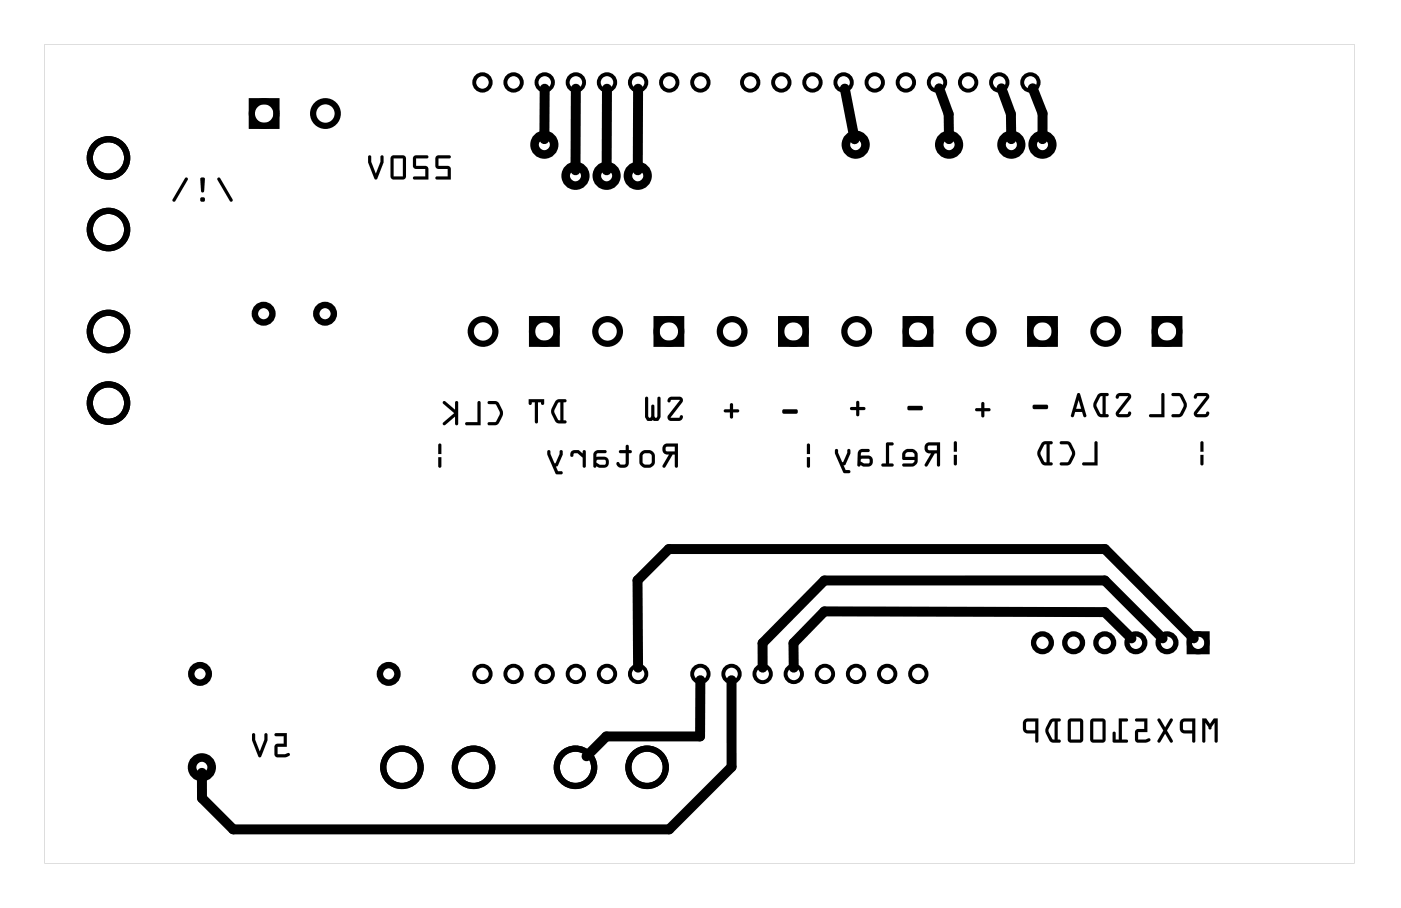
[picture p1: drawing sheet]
<svg xmlns="http://www.w3.org/2000/svg" width="114mm" height="74mm" viewBox="0 0 114 74" stroke-linecap="round" stroke-linejoin="round" font-family="sans-serif">
<g fill="#000">
<path d="M59.1 33.4h.4v-.4a.13 .13 0 0 1 .2-.1 .13 .13 0 0 1 .1 .1v.4h.4a.13 .13 0 0 1 .1 .1 .13 .13 0 0 1-.1 .1h-.4v.4a.13 .13 0 0 1-.1 .2 .14 .14 0 0 1-.2-.2v-.4h-.4zM63.9 33.4h1.1a.19 .19 0 0 1 .1 .2 .19 .19 0 0 1-.1 .2l-1.1-.1-.1-.1zM69.4 33.2h.4v-.4a.13 .13 0 0 1 .2-.1 .13 .13 0 0 1 .1 .1v.4h.4a.13 .13 0 0 1 .1 .1 .13 .13 0 0 1-.1 .2h-.4v.3a.13 .13 0 0 1-.1 .2 .14 .14 0 0 1-.2-.2v-.3h-.4zM74.1 33.1h1.1a.19 .19 0 0 1 .1 .2 .19 .19 0 0 1-.1 .2h-1.1l-.1-.2zM79.6 33.3h.5v-.4a.13 .13 0 0 1 .1-.1 .13 .13 0 0 1 .1 .1v.4h.4a.13 .13 0 0 1 .1 .1 .13 .13 0 0 1-.1 .2h-.4v.3a.13 .13 0 0 1-.1 .2 .13 .13 0 0 1-.1-.2v-.3l-.5-.1zM84.3 33.1l1.1-.1a.19 .19 0 0 1 .1 .2 .19 .19 0 0 1-.1 .2h-1.1l-.1-.1z"/>
<path d="M17.8 14.5l-.1 .2 1.1 1.7a.13 .13 0 0 0 .1 0 .13 .13 0 0 0 .1-.1l-1-1.8zM17.8 14.5h.2l1 1.8a.13 .13 0 0 1-.1 .1 .13 .13 0 0 1-.2 0l-1-1.7zM16.3 16.3a.2 .2 0 0 0 .4 0 .2 .2 0 0 0-.4 0zM16.3 16.3a.2 .2 0 0 1 .4 0 .2 .2 0 0 1-.4 0zM16.4 14.5v1.1a.13 .13 0 0 0 .1 .1 .13 .13 0 0 0 .2-.1v-1l-.1-.1zM16.4 14.5h.2l.1 .1v1a.13 .13 0 0 1-.2 .1 .13 .13 0 0 1-.1-.1zM15.1 14.5l-1 1.8a.13 .13 0 0 0 0 .1 .13 .13 0 0 0 .2 0l1-1.7a.13 .13 0 0 0 0-.2 .13 .13 0 0 0-.2 0zM15.1 14.5h.2v.2l-1 1.7a.13 .13 0 0 1-.2 0 .13 .13 0 0 1 0-.1z"/>
<path d="M17.8 14.5l-.1 .2 1 1.7a.13 .13 0 0 0 .2 0 .13 .13 0 0 0 .1-.1l-1-1.8zM16.3 16.3a.2 .2 0 0 0 .4 0 .2 .2 0 0 0-.4 0zM16.4 14.5v1.1a.13 .13 0 0 0 .1 .1 .13 .13 0 0 0 .2-.1v-1l-.1-.1zM15.1 14.5l-1 1.8a.13 .13 0 0 0 0 .1 .13 .13 0 0 0 .2 0l1-1.7v-.2z"/>
<path d="M35.6 12.7l-.1 .2 .1 .8 .2 .1h.7v.6h-.9a.13 .13 0 0 0-.1 .1 .13 .13 0 0 0 .1 .1l1.2 .1v-.9l-.1-.2-.2-.1h-.7v-.6h.9a.13 .13 0 0 0 .1-.1 .13 .13 0 0 0-.1-.1h-.9zM35.6 12.7h.2h.9a.13 .13 0 0 1 .1 .1 .13 .13 0 0 1-.1 .1h-.9v.6h.7l.2 .1 .1 .2v.9h-1.2a.13 .13 0 0 1-.1-.2 .13 .13 0 0 1 .1-.1h.9v-.6h-.7l-.2-.1-.1-.8zM33.8 12.7l-.1 .2 .1 .8 .1 .1h.8v.6h-.9a.13 .13 0 0 0-.1 .1 .13 .13 0 0 0 .1 .1l1.2 .1v-.9l-.1-.2-.2-.1h-.8v-.6h.9a.13 .13 0 0 0 .2-.1 .13 .13 0 0 0-.2-.1h-.9zM33.8 12.7h.1h.9a.13 .13 0 0 1 .2 .1 .13 .13 0 0 1-.2 .1h-.9v.6h.8l.2 .1 .1 .2v.9h-1.2a.13 .13 0 0 1-.1-.2 .13 .13 0 0 1 .1-.1h.9v-.6h-.8l-.1-.1-.1-.8zM31.9 12.7v.2v1.6l.2 .1h.9l.1-.2v-1.6l-.2-.1h-.8zM31.9 12.7h.2h.8l.2 .1v1.6l-.1 .2-.9 .1-.2-.2v-1.6zM32.1 12.9h.8v1.5h-.8zM32.1 12.9v1.5h.8v-1.5zM30.1 12.7l-.1 .6 .5 1.3h.2h.1l.5-1.3v-.5a.13 .13 0 0 0-.1-.1 .13 .13 0 0 0-.2 .1v.4l-.3 1-.4-1v-.5zM30.1 12.7h.2v.5l.4 1 .3-1v-.4a.13 .13 0 0 1 .2-.1 .13 .13 0 0 1 .1 .1v.5l-.5 1.3-.1 .1-.2-.1-.5-1.3z"/>
<path d="M35.6 12.7l-.1 .2 .1 .8 .2 .1h.7v.6h-.9a.13 .13 0 0 0-.1 .1 .13 .13 0 0 0 .1 .2h1.2v-.9l-.1-.2-.2-.1h-.7v-.6h.9a.13 .13 0 0 0 .1-.1 .13 .13 0 0 0-.1-.1h-.9zM33.8 12.7l-.1 .2 .1 .8 .1 .1h.8v.6h-.9a.13 .13 0 0 0-.1 .1 .13 .13 0 0 0 .1 .2h1.2v-.9l-.1-.2-.2-.1h-.8v-.6h.9a.13 .13 0 0 0 .2-.1 .13 .13 0 0 0-.2-.1h-.9zM31.9 12.7v.2v1.6l.2 .2 .9-.1 .1-.2v-1.6l-.2-.1h-.8zM32.1 12.9h.8v1.5h-.8zM30.1 12.7l-.1 .6 .5 1.3 .2 .1 .1-.1 .5-1.3v-.5a.13 .13 0 0 0-.1-.1 .13 .13 0 0 0-.2 .1v.4l-.3 1-.4-1v-.5z"/>
<path d="M3.6 3.6v66.8h106.9v-66.8zM3.6 3.6h106.9v66.8h-106.9z"/>
<path d="M39.8 32.8l.1 .2h.5l.4 .7-.4 .7h-.5a.13 .13 0 0 0-.1 .2 .13 .13 0 0 0 .1 .1h.5a1.02 1.02 0 0 0 .6-1v-.3l-.4-.6zM39.8 32.8l.7-.1 .2 .2a1.14 1.14 0 0 1 .3 .9l-.4 .8-.7 .1a.13 .13 0 0 1-.1-.1 .13 .13 0 0 1 .1-.2h.5l.4-.7-.4-.7h-.5zM39 32.8v1.6h-.9a.14 .14 0 0 0-.2 .2 .13 .13 0 0 0 .2 .1h1.1v-1.9l-.1-.1zM39 32.8l.1-.1 .1 .1v1.9h-1.1a.13 .13 0 0 1-.2-.1 .14 .14 0 0 1 .2-.2h.9zM36.2 32.8v.1l.9 .8-.9 .8a.13 .13 0 0 0-.1 .2 .13 .13 0 0 0 .2 0l.8-.7v.6a.13 .13 0 0 0 .2 .1 .13 .13 0 0 0 .1-.1v-1.8a.13 .13 0 0 0-.1-.1 .13 .13 0 0 0-.2 .1v.6l-.8-.7zM36.2 32.8l.1-.1 .8 .7v-.6a.13 .13 0 0 1 .2-.1 .13 .13 0 0 1 .1 .1v1.8a.13 .13 0 0 1-.1 .1 .13 .13 0 0 1-.2-.1v-.6l-.8 .7a.13 .13 0 0 1-.2 0 .13 .13 0 0 1 .1-.2l.9-.8-.9-.8z"/>
<path d="M39.8 32.8l.1 .2h.5l.4 .7-.4 .7h-.5a.13 .13 0 0 0-.1 .2 .13 .13 0 0 0 .1 .1h.5a1.02 1.02 0 0 0 .6-1l-.4-.9zM39 32.8v1.6h-.9a.14 .14 0 0 0-.2 .2 .13 .13 0 0 0 .2 .1h1.1v-1.9l-.1-.1zM36.2 32.8v.1l.9 .8-.9 .8a.13 .13 0 0 0-.1 .2 .13 .13 0 0 0 .2 0l.8-.7v.6a.13 .13 0 0 0 .2 .1 .13 .13 0 0 0 .1-.1v-1.8a.13 .13 0 0 0-.1-.1 .13 .13 0 0 0-.2 .1v.6l-.8-.7z"/>
<path d="M45.3 32.7l-.3 .7v.4l.4 .7h.7a.13 .13 0 0 0 .1-.1 .13 .13 0 0 0-.1-.1h-.1v-1.5h.1a.13 .13 0 0 0 .1-.1 .13 .13 0 0 0-.1-.1h-.6zM45.3 32.7l.2-.1h.6a.13 .13 0 0 1 .1 .1 .13 .13 0 0 1-.1 .1h-.1v1.5h.1a.13 .13 0 0 1 .1 .1 .13 .13 0 0 1-.1 .2l-.6-.1-.2-.2a1.1 1.1 0 0 1 0-1.5zM45.6 32.8h.1v1.5l-.2-.1-.3-.6zM45.6 32.8l-.4 .8 .3 .6 .2 .1v-1.5zM43.1 32.6v.3a.13 .13 0 0 0 .2 .1 .13 .13 0 0 0 .1-.1v-.1h.2v1.6a.13 .13 0 0 0 .2 .1 .13 .13 0 0 0 .1-.1v-1.6h.2v.1a.13 .13 0 0 0 .2 .1 .13 .13 0 0 0 .1-.1v-.3zM43.1 32.6h1.3v.3a.13 .13 0 0 1-.1 .1 .13 .13 0 0 1-.2-.1v-.1h-.2v1.6a.13 .13 0 0 1-.1 .2 .14 .14 0 0 1-.2-.2v-1.6h-.2v.1a.13 .13 0 0 1-.1 .1 .13 .13 0 0 1-.2-.1z"/>
<path d="M45.3 32.7a1.17 1.17 0 0 0 0 1.7l.2 .1 .6 .1a.13 .13 0 0 0 .1-.2 .13 .13 0 0 0-.1-.1h-.1v-1.5h.1a.13 .13 0 0 0 .1-.1 .13 .13 0 0 0-.1-.1h-.6zM45.6 32.8h.1v1.5l-.2-.1-.3-.6zM43.1 32.6v.3a.13 .13 0 0 0 .2 .1 .13 .13 0 0 0 .1-.1v-.1h.2v1.6a.14 .14 0 0 0 .2 .2 .13 .13 0 0 0 .1-.2v-1.6h.2v.1a.13 .13 0 0 0 .2 .1 .13 .13 0 0 0 .1-.1v-.3z"/>
<path d="M54.6 32.5l-.1 .2a.16 .16 0 0 0 .2 .1 .16 .16 0 0 0 .1-.2l.7 .1-1 1.2v.3l.1 .1h.8a.29 .29 0 0 0 .3-.1 .29 .29 0 0 0-.1-.3h-.1l-.1 .2h-.7l1-1.3v-.2l-.1-.2h-.2h-.6zM54.6 32.5l.2-.1h.6l.3 .1v.3l-1 1.3h.7a.15 .15 0 0 1 .1-.2 .15 .15 0 0 1 .2 .1 .35 .35 0 0 1-.3 .3h-.8l-.1-.1v-.3l1-1.2-.8-.1a.15 .15 0 0 1-.1 .2 .15 .15 0 0 1-.1-.1zM52.7 32.4l-.1 1.6 .3 .3h.4h.1h.3l.2-.3v-1.5a.13 .13 0 0 0-.1-.1 .13 .13 0 0 0-.2 .1v1.5v.1h-.1l-.1-.1v-.9a.13 .13 0 0 0-.1-.1 .13 .13 0 0 0-.2 .1v.9v.1h-.1l-.1-.1v-1.5l-.1-.1zM52.7 32.4h.1l.1 .1v1.5l.1 .1h.1v-.1v-.9a.13 .13 0 0 1 .2-.1 .13 .13 0 0 1 .1 .1v.9l.1 .1h.1v-.1v-1.5a.13 .13 0 0 1 .2-.1 .13 .13 0 0 1 .1 .1v1.5l-.2 .3h-.3h-.1h-.4l-.3-.3z"/>
<path d="M54.6 32.5l-.1 .2a.16 .16 0 0 0 .1 .1 .16 .16 0 0 0 .2-.2l.7 .1-1 1.2v.3l.1 .1h.8a.29 .29 0 0 0 .3-.1 .29 .29 0 0 0-.1-.3h-.1l-.1 .2h-.7l1-1.3v-.2l-.1-.2h-.2h-.6zM52.7 32.4l-.1 1.6 .3 .3h.4h.1h.3l.2-.3v-1.5a.13 .13 0 0 0-.1-.1 .13 .13 0 0 0-.2 .1v1.5v.1h-.1l-.1-.1v-.9a.13 .13 0 0 0-.1-.1 .13 .13 0 0 0-.2 .1v.9v.1h-.1l-.1-.1v-1.5l-.1-.1z"/>
<path d="M59.1 33.4v.2h.5v.4a.13 .13 0 0 0 .1 .2 .13 .13 0 0 0 .1-.2v-.4h.4a.13 .13 0 0 0 .1-.1 .13 .13 0 0 0-.1-.1h-.4v-.4a.13 .13 0 0 0-.1-.1 .13 .13 0 0 0-.1 .1v.4zM59.1 33.4h.4v-.4a.13 .13 0 0 1 .2-.1 .13 .13 0 0 1 .1 .1v.4h.4a.13 .13 0 0 1 .1 .1 .13 .13 0 0 1-.1 .1h-.4v.4a.13 .13 0 0 1-.1 .2 .14 .14 0 0 1-.2-.2v-.4h-.4z"/>
<path d="M63.9 33.4l-.1 .2 .1 .1 1.1 .1a.19 .19 0 0 0 .1-.2 .19 .19 0 0 0-.1-.2zM63.9 33.4h1.1a.19 .19 0 0 1 .1 .2 .19 .19 0 0 1-.1 .2l-1.1-.1-.1-.1z"/>
<path d="M65.8 37.3h.3v.7a.13 .13 0 0 1-.1 .2 .14 .14 0 0 1-.2-.2zM65.9 36.2l.2 .1v.7h-.3zM54.3 36.5v.2l.1 .1h.7v-.4zM54.2 36.3l.2-.1h.9v1.8a.13 .13 0 0 1-.1 .2 .13 .13 0 0 1-.1-.2v-.9h-.2l-.6 1a.13 .13 0 0 1-.2 0 .13 .13 0 0 1 0-.1l.5-.9a.47 .47 0 0 1-.5-.3 .47 .47 0 0 1 .1-.5zM52.5 37l-.1 .2v.6l.2 .1h.4l.2-.2v-.6l-.2-.1zM52.3 36.9a.66 .66 0 0 1 1.1 .3v.5a.64 .64 0 0 1-.8 .5l-.4-.4v-.6zM50.5 36.8l.5-.1v-.3a.13 .13 0 0 1 .2-.1 .13 .13 0 0 1 .1 .1v.3l.2 .1a.17 .17 0 0 1 0 .1 .17 .17 0 0 1-.2 .1v.8a.54 .54 0 0 1-.5 .4 .54 .54 0 0 1-.5-.3 .16 .16 0 0 1 .1-.2 .16 .16 0 0 1 .2 .2l.4-.1v-.8h-.4zM48.7 37.5v.2a.61 .61 0 0 0 .7 .2v-.3l-.1-.1zM48.5 36.8l.3-.1h.6a.13 .13 0 0 1 .1 .1 .13 .13 0 0 1-.1 .2h-.6l-.1 .1v.2h.6a.46 .46 0 0 1 .4 .4 .46 .46 0 0 1-.4 .5h-.4l-.2-.2a.14 .14 0 0 1-.2 .2 .13 .13 0 0 1-.1-.2v-.9zM46.6 36.8l.6-.1 .3 .3v-.1a.14 .14 0 0 1 .1-.2 .14 .14 0 0 1 .2 .2v1.1a.13 .13 0 0 1-.1 .2 .14 .14 0 0 1-.2-.2v-.7l-.4-.3h-.3a.16 .16 0 0 1-.1 .3 .16 .16 0 0 1-.2-.2zM44.7 36.8h.2v.2l.3 .8h.1l.4-.8v-.1a.13 .13 0 0 1 .1-.2 .13 .13 0 0 1 .1 .2v.2l-.4 .9-.1 .1 .1 .3h.3a.13 .13 0 0 1 .1 .2 .13 .13 0 0 1-.1 .1l-.5-.1-.6-1.5zM35.8 37.3h.2v.7a.13 .13 0 0 1-.1 .2 .13 .13 0 0 1-.1-.2zM35.8 36.2l.2 .1v.7h-.2z"/>
<path d="M65.8 37.3h.3v.7a.13 .13 0 0 1-.1 .2 .14 .14 0 0 1-.2-.2zM65.8 37.3v.7l.2 .2 .1-.2v-.7zM65.9 36.2l.2 .1v.7h-.3zM65.9 36.2l-.1 .8h.3v-.7zM54.3 36.5v.2l.1 .1h.7v-.4zM54.3 36.5l.8-.1v.4h-.7l-.1-.1zM54.2 36.3l.2-.1h.9v1.8a.13 .13 0 0 1-.1 .2 .13 .13 0 0 1-.1-.2v-.9h-.2l-.6 1a.13 .13 0 0 1-.2 0 .13 .13 0 0 1 0-.1l.5-.9a.46 .46 0 0 1-.5-.2 .46 .46 0 0 1 .1-.6zM54.2 36.3l-.2 .4a.39 .39 0 0 0 .4 .4h.2l-.5 .9v.1h.2l.6-1h.2v.9v.2l.2-.1v-1.9h-.9zM52.5 37l-.1 .2v.6l.2 .1h.4l.2-.2-.1-.6-.1-.1zM52.5 37h.5l.2 .1v.6l-.2 .2h-.4l-.2-.1v-.6zM52.3 36.9a.67 .67 0 0 1 1.1 .3v.5l-.1 .3-.2 .2h-.5l-.4-.4v-.6zM52.3 36.9l-.1 .3v.5a.55 .55 0 0 0 .4 .5l.5-.1 .2-.1 .1-.3v-.5a.53 .53 0 0 0-.4-.5h-.5zM50.5 36.8l.5-.1v-.3a.13 .13 0 0 1 .2-.1 .13 .13 0 0 1 .1 .1v.3h.2l.1 .2-.1 .1h-.2v.8a.54 .54 0 0 1-.5 .4 .54 .54 0 0 1-.5-.3 .16 .16 0 0 1 .1-.2 .16 .16 0 0 1 .2 .2h.3l.1-.1v-.8h-.4zM50.5 36.8l.1 .2h.4v.8l-.3 .1-.3-.2h-.1v.2l.2 .2 .4 .1a.38 .38 0 0 0 .4-.4v-.8h.2l.1-.1-.1-.2h-.2v-.4l-.2 .1-.1 .3zM48.7 37.5v.2l.2 .2h.4l.1-.1-.1-.3zM48.7 37.5h.7v.3l-.1 .1a.63 .63 0 0 1-.6-.2zM48.5 36.8l.3-.1h.6a.13 .13 0 0 1 .1 .1 .13 .13 0 0 1-.1 .2h-.6l-.1 .1v.2h.6a.46 .46 0 0 1 .4 .4 .46 .46 0 0 1-.4 .5h-.4l-.2-.2a.14 .14 0 0 1-.2 .2 .13 .13 0 0 1-.1-.2v-.9zM48.5 36.8l-.1 .3v1l.1 .1 .2-.2 .2 .2h.4a.38 .38 0 0 0 .4-.4v-.2a.38 .38 0 0 0-.4-.3h-.6v-.2l.1-.1h.6l.1-.2-.1-.1h-.6zM46.6 36.8l.6-.1 .3 .3v-.1a.13 .13 0 0 1 .1-.2 .14 .14 0 0 1 .2 .2v1.1a.13 .13 0 0 1-.1 .2 .14 .14 0 0 1-.2-.2v-.7l-.4-.3h-.3a.16 .16 0 0 1-.1 .2 .16 .16 0 0 1-.2-.1zM46.6 36.8l-.1 .3 .1 .2 .1-.1 .1-.2h.3l.4 .3v.8h.3v-1.3h-.2l-.1 .2-.3-.3zM44.7 36.8h.2v.2l.3 .8h.1l.4-.8v-.1a.13 .13 0 0 1 .1-.2 .13 .13 0 0 1 .1 .2v.2l-.4 .9-.1 .1 .1 .3h.3a.13 .13 0 0 1 .1 .2 .13 .13 0 0 1-.1 .1l-.5-.1-.6-1.5zM44.7 36.8v.3l.6 1.5 .5 .1 .1-.2-.4-.1-.1-.3 .1-.1 .4-.9v-.3h-.2v.2l-.4 .8h-.1l-.3-.8v-.2zM35.8 37.3h.2v.7l-.1 .2-.1-.2zM35.8 37.3v.7l.1 .2 .1-.2v-.7zM35.8 36.2l.2 .1v.7h-.2zM35.8 36.2v.8h.2v-.7z"/>
<path d="M69.4 33.2v.3h.5v.3a.13 .13 0 0 0 .1 .2 .13 .13 0 0 0 .1-.2v-.3h.4a.13 .13 0 0 0 .1-.2 .13 .13 0 0 0-.1-.1h-.4v-.4a.13 .13 0 0 0-.1-.1 .13 .13 0 0 0-.1 .1v.4zM69.4 33.2h.4v-.4a.13 .13 0 0 1 .2-.1 .13 .13 0 0 1 .1 .1v.4h.4a.13 .13 0 0 1 .1 .1 .13 .13 0 0 1-.1 .2h-.4v.3a.13 .13 0 0 1-.1 .2 .14 .14 0 0 1-.2-.2v-.3h-.4z"/>
<path d="M74.1 33.2l-.1 .1 .1 .2h1.1a.19 .19 0 0 0 .1-.2 .19 .19 0 0 0-.1-.2zM74.1 33.1h1.1a.19 .19 0 0 1 .1 .2 .19 .19 0 0 1-.1 .2h-1.1l-.1-.2z"/>
<path d="M75.5 36.2a.47 .47 0 0 0 0 .6 .47 .47 0 0 0 .5 .2l-.6 .9a.13 .13 0 0 0 .1 .2 .13 .13 0 0 0 .2-.1l.6-1h.1v.9a.14 .14 0 0 0 .2 .2 .13 .13 0 0 0 .1-.2v-1.8h-.9zM75.5 36.2l.3-.1h.9v1.8a.13 .13 0 0 1-.1 .2 .14 .14 0 0 1-.2-.2v-.9h-.1l-.6 1a.13 .13 0 0 1-.2 .1 .13 .13 0 0 1-.1-.2l.6-.9a.46 .46 0 0 1-.5-.2 .46 .46 0 0 1 0-.6zM75.7 36.4l.7-.1v.4h-.6l-.1-.1zM75.7 36.4v.2l.1 .1h.6v-.4zM73.7 36.8l-.1 .3v.4h1v.1l-.2 .2h-.7a.13 .13 0 0 0-.1 .1 .13 .13 0 0 0 .1 .2h.8l.2-.2a1.05 1.05 0 0 0 .2-.9l-.2-.2a.63 .63 0 0 0-.6-.2zM73.7 36.8l.3-.2h.5l.4 .4a1.06 1.06 0 0 1-.2 .9l-.2 .2h-.8a.13 .13 0 0 1-.1-.2 .13 .13 0 0 1 .1-.1h.7l.2-.3h-1v-.4zM73.9 37l.6-.1 .1 .1v.3h-.7zM73.9 37v.3h.7v-.3l-.1-.1zM72.3 36.1v1.7h-.3a.13 .13 0 0 0-.1 .1 .13 .13 0 0 0 .1 .2h.8a.13 .13 0 0 0 .1-.2 .13 .13 0 0 0-.1-.1h-.3v-1.5h.3a.13 .13 0 0 0 .1-.1 .13 .13 0 0 0-.1-.1zM72.3 36.1h.5a.13 .13 0 0 1 .1 .1 .13 .13 0 0 1-.1 .1h-.3v1.5h.3a.13 .13 0 0 1 .1 .1 .13 .13 0 0 1-.1 .2h-.8a.13 .13 0 0 1-.1-.2 .13 .13 0 0 1 .1-.1h.3zM70.1 36.7l-.1 .3-.1 .9a.14 .14 0 0 0 .2 .2 .13 .13 0 0 0 .1-.2l.2 .2h.4a.46 .46 0 0 0 .4-.5 .46 .46 0 0 0-.4-.4h-.6l.1-.3h.5a.13 .13 0 0 0 .2-.1 .14 .14 0 0 0-.2-.2h-.4zM70.1 36.7l.3-.1h.4a.14 .14 0 0 1 .2 .2 .13 .13 0 0 1-.2 .1h-.5l-.1 .3h.6a.46 .46 0 0 1 .4 .4 .46 .46 0 0 1-.4 .5h-.4l-.2-.2a.13 .13 0 0 1-.1 .2 .14 .14 0 0 1-.2-.2l.1-.9zM70.3 37.5l.6-.1v.3l-.4 .1-.3-.1zM70.3 37.5l-.1 .2 .3 .1 .4-.1v-.3zM68.2 36.7l-.1 .3 .7 1.5 .5 .1a.13 .13 0 0 0 .1-.1 .13 .13 0 0 0-.1-.1h-.3l-.2-.4 .2-.1 .4-.9v-.2a.13 .13 0 0 0-.1-.2 .14 .14 0 0 0-.2 .2v.1l-.3 .8h-.1l-.3-.8v-.2zM68.2 36.7h.2v.2l.3 .8h.1l.3-.8v-.1a.14 .14 0 0 1 .2-.2 .13 .13 0 0 1 .1 .2v.2l-.4 .9-.2 .1 .2 .4h.3a.13 .13 0 0 1 .1 .1 .13 .13 0 0 1-.1 .1l-.5-.1-.7-1.5z"/>
<path d="M75.5 36.2a.47 .47 0 0 0 0 .6 .47 .47 0 0 0 .5 .2l-.6 .9a.13 .13 0 0 0 .1 .2 .13 .13 0 0 0 .2-.1l.6-1h.1v.9a.14 .14 0 0 0 .2 .2 .13 .13 0 0 0 .1-.2v-1.8h-.9zM75.7 36.4l.7-.1v.4h-.6l-.1-.1zM73.7 36.8l-.1 .3v.4h1v.1l-.2 .2h-.7a.13 .13 0 0 0-.1 .1 .13 .13 0 0 0 .1 .2h.8l.2-.2a1.05 1.05 0 0 0 .2-.9l-.2-.2a.63 .63 0 0 0-.6-.2zM73.9 37l.6-.1 .1 .1v.3h-.7zM72.3 36.1v1.7h-.3a.13 .13 0 0 0-.1 .1 .13 .13 0 0 0 .1 .2h.8a.13 .13 0 0 0 .1-.2 .13 .13 0 0 0-.1-.1h-.3v-1.5h.3a.13 .13 0 0 0 .1-.1 .13 .13 0 0 0-.1-.1zM70.1 36.7l-.1 .3-.1 .9a.14 .14 0 0 0 .2 .2 .13 .13 0 0 0 .1-.2l.2 .2h.4a.46 .46 0 0 0 .4-.5 .46 .46 0 0 0-.4-.4h-.6l.1-.3h.5a.13 .13 0 0 0 .2-.1 .14 .14 0 0 0-.2-.2h-.4zM70.3 37.5l.6-.1v.3l-.4 .1-.3-.1zM68.2 36.7l-.1 .3 .7 1.5 .5 .1a.13 .13 0 0 0 .1-.1 .13 .13 0 0 0-.1-.1h-.3l-.2-.4 .2-.1 .4-.9v-.2a.13 .13 0 0 0-.1-.2 .14 .14 0 0 0-.2 .2v.1l-.3 .8h-.1l-.3-.8v-.2z"/>
<path d="M79.6 33.3v.2l.5 .1v.3a.13 .13 0 0 0 .1 .2 .13 .13 0 0 0 .1-.2v-.3h.4a.13 .13 0 0 0 .1-.2 .13 .13 0 0 0-.1-.1h-.4v-.4a.13 .13 0 0 0-.1-.1 .13 .13 0 0 0-.1 .1v.4zM79.6 33.3h.5v-.4a.13 .13 0 0 1 .1-.1 .13 .13 0 0 1 .1 .1v.4h.4a.13 .13 0 0 1 .1 .1 .13 .13 0 0 1-.1 .2h-.4v.3a.13 .13 0 0 1-.1 .2 .13 .13 0 0 1-.1-.2v-.3l-.5-.1z"/>
<path d="M84.3 33.1l-.1 .2 .1 .1h1.1a.19 .19 0 0 0 .1-.2 .19 .19 0 0 0-.1-.2zM84.3 33.1l1.1-.1a.19 .19 0 0 1 .1 .2 .19 .19 0 0 1-.1 .2h-1.1l-.1-.1z"/>
<path d="M91.1 32.2l-.1 .2a.16 .16 0 0 0 .2 .1 .16 .16 0 0 0 .1-.2l.7 .1-.9 1.2-.1 .3 .2 .1h.7a.29 .29 0 0 0 .3-.1 .29 .29 0 0 0 0-.3h-.1l-.2 .2h-.6l.9-1.3 .1-.2-.1-.2h-.2h-.6zM91.1 32.2l.3-.1h.6l.3 .1-.1 .3-.9 1.3h.7a.15 .15 0 0 1 .1-.2 .15 .15 0 0 1 .2 .1 .35 .35 0 0 1-.4 .3h-.7l-.2-.1 .1-.3 .9-1.2-.7-.1a.15 .15 0 0 1-.1 .2 .15 .15 0 0 1-.2-.1zM89.6 32.2l-.4 .7 .1 .4 .4 .7h.6a.13 .13 0 0 0 .2-.1 .13 .13 0 0 0-.2-.1h-.1v-1.5h.1a.13 .13 0 0 0 .2-.1 .13 .13 0 0 0-.2-.1h-.5zM89.6 32.2l.2-.1h.5a.13 .13 0 0 1 .2 .1 .13 .13 0 0 1-.2 .1h-.1v1.5h.1a.13 .13 0 0 1 .2 .1 .13 .13 0 0 1-.2 .1h-.6l-.2-.2a1.1 1.1 0 0 1 0-1.5zM89.8 32.3h.2v1.5l-.3-.1-.3-.6zM89.8 32.3l-.3 .8 .2 .6 .3 .1v-1.5zM87.9 32.1l-.5 1.8a.13 .13 0 0 0 .1 .1 .13 .13 0 0 0 .1 0l.1-.4h.6l.1 .4a.13 .13 0 0 0 .1 0 .13 .13 0 0 0 .1-.1l-.5-1.7-.1-.1zM87.9 32.1l.2 .1 .5 1.7a.13 .13 0 0 1-.1 .1 .13 .13 0 0 1-.1 0l-.1-.4h-.6l-.1 .4a.13 .13 0 0 1-.1 0 .13 .13 0 0 1-.1-.1zM88 32.6l.2 .8h-.4zM88 32.6l-.2 .8h.4z"/>
<path d="M91.1 32.2l-.1 .2a.16 .16 0 0 0 .2 .1 .16 .16 0 0 0 .1-.2l.7 .1-.9 1.2-.1 .3 .2 .1h.7a.29 .29 0 0 0 .3-.1 .29 .29 0 0 0 0-.3h-.1l-.2 .2h-.6l.9-1.3 .1-.2-.1-.2h-.2h-.6zM89.6 32.2a1.17 1.17 0 0 0 0 1.7l.1 .1h.6a.13 .13 0 0 0 .2-.1 .13 .13 0 0 0-.2-.1h-.1v-1.5h.1a.13 .13 0 0 0 .2-.1 .13 .13 0 0 0-.2-.1h-.5zM89.8 32.3h.2v1.5l-.3-.1-.2-.6zM87.9 32.1l-.5 1.8a.13 .13 0 0 0 .1 .1 .13 .13 0 0 0 .1 0l.1-.4h.6l.1 .4a.13 .13 0 0 0 .1 0 .13 .13 0 0 0 .1-.1l-.5-1.7zM88 32.6l.2 .8h-.4z"/>
<path d="M97.9 37.1v.7a.14 .14 0 0 0 .2 .2 .13 .13 0 0 0 .1-.2v-.7zM97.9 37.1h.3v.7a.13 .13 0 0 1-.1 .2 .14 .14 0 0 1-.2-.2zM98 36l-.1 .9h.3v-.8zM98 36l.2 .1v.8h-.3zM89.3 36v1.7h-.9a.13 .13 0 0 0-.1 .1 .13 .13 0 0 0 .1 .2h1.1v-1.9v-.1zM89.3 36h.2v.1v1.9h-1.1a.13 .13 0 0 1-.1-.2 .13 .13 0 0 1 .1-.1h.9zM86.5 36v.2l.6 .1 .4 .7-.4 .7h-.5a.13 .13 0 0 0-.1 .1 .13 .13 0 0 0 .1 .2h.5a1.02 1.02 0 0 0 .6-1v-.3l-.4-.6zM86.5 36h.7l.2 .2a1.14 1.14 0 0 1 .3 .9l-.4 .8-.7 .1a.13 .13 0 0 1-.1-.2 .13 .13 0 0 1 .1-.1h.5l.4-.7-.4-.7-.6-.1zM85 36.1l-.4 .8 .1 .3 .4 .7 .7 .1a.13 .13 0 0 0 .1-.2 .13 .13 0 0 0-.1-.1h-.2v-1.4h.2a.13 .13 0 0 0 .1-.2 .13 .13 0 0 0-.1-.1h-.6zM85 36.1l.2-.1h.6a.13 .13 0 0 1 .1 .1 .13 .13 0 0 1-.1 .2h-.2v1.4h.2a.13 .13 0 0 1 .1 .1 .13 .13 0 0 1-.1 .2h-.6l-.3-.2a1.1 1.1 0 0 1 0-1.6zM85.2 36.3h.2v1.4l-.2-.1-.3-.6zM85.2 36.3l-.3 .7 .3 .6 .2 .1v-1.4zM77.8 37.1v.7a.13 .13 0 0 0 .1 .2 .14 .14 0 0 0 .2-.2v-.7zM77.8 37.1h.3v.7a.14 .14 0 0 1-.2 .2 .13 .13 0 0 1-.1-.2zM77.9 36l-.1 .9h.3v-.8zM77.9 36l.2 .1v.8h-.3z"/>
<path d="M97.9 37.1v.7a.14 .14 0 0 0 .2 .2 .13 .13 0 0 0 .1-.2v-.7zM98 36l-.1 .9h.3v-.8zM89.3 36v1.7h-.9a.13 .13 0 0 0-.1 .1 .13 .13 0 0 0 .1 .2h1.1v-1.9v-.1zM86.5 36v.2l.6 .1 .4 .7-.4 .7h-.5a.13 .13 0 0 0-.1 .1 .13 .13 0 0 0 .1 .2h.5a1.02 1.02 0 0 0 .6-1l-.4-.9zM85 36.1a1.17 1.17 0 0 0 0 1.7l.2 .2h.6a.13 .13 0 0 0 .1-.2 .13 .13 0 0 0-.1-.1h-.2v-1.4h.2a.13 .13 0 0 0 .1-.2 .13 .13 0 0 0-.1-.1h-.6zM85.2 36.3h.2v1.4l-.2-.1-.3-.6zM77.8 37.1v.7a.13 .13 0 0 0 .1 .2 .14 .14 0 0 0 .2-.2v-.7zM77.9 36l-.1 .9h.3v-.8z"/>
<path d="M97.5 32.2l-.1 .2a.16 .16 0 0 0 .2 .1 .16 .16 0 0 0 .1-.2l.7 .1-.9 1.2-.1 .3 .2 .1h.7a.29 .29 0 0 0 .3-.1 .29 .29 0 0 0 0-.3h-.2l-.1 .2h-.7l1-1.3 .1-.2-.1-.2h-.2h-.7zM97.5 32.2l.2-.1h.7l.2 .1v.3l-.9 1.3h.7a.15 .15 0 0 1 .1-.2 .15 .15 0 0 1 .2 .1 .35 .35 0 0 1-.4 .3h-.7l-.2-.1 .1-.3 .9-1.2-.7-.1a.15 .15 0 0 1-.1 .2 .15 .15 0 0 1-.2-.1zM95.6 32.1v.2h.6l.4 .8-.4 .7h-.5a.13 .13 0 0 0-.1 .1 .13 .13 0 0 0 .1 .1h.5a1.02 1.02 0 0 0 .6-.9v-.3l-.4-.7zM95.6 32.1h.7l.2 .2a1.14 1.14 0 0 1 .3 .9l-.4 .8h-.7a.13 .13 0 0 1-.1-.1 .13 .13 0 0 1 .1-.1h.5l.4-.7-.4-.8h-.6zM94.8 32.1l-.1 1.7h-.8a.13 .13 0 0 0-.2 .1 .13 .13 0 0 0 .2 .1h1.1v-1.8l-.1-.1zM94.8 32.1h.1l.1 .1v1.8h-1.1a.13 .13 0 0 1-.2-.1 .13 .13 0 0 1 .2-.1h.8z"/>
<path d="M97.5 32.2l-.1 .2a.16 .16 0 0 0 .2 .1 .16 .16 0 0 0 .1-.2l.7 .1-.9 1.2-.1 .3 .2 .1h.7a.29 .29 0 0 0 .3-.1 .29 .29 0 0 0 0-.3h-.2l-.1 .2h-.6l.9-1.3 .1-.2-.1-.2h-.2h-.7zM95.6 32.1v.2h.6l.4 .8-.4 .7h-.5a.13 .13 0 0 0-.1 .1 .13 .13 0 0 0 .1 .1h.5a1.02 1.02 0 0 0 .6-.9l-.4-1zM94.8 32.1l-.1 1.7h-.8a.13 .13 0 0 0-.2 .1 .13 .13 0 0 0 .2 .1h1.1v-1.8l-.1-.1z"/>
<path d="M22.4 59.9l.1 .2h.6v.6l-.6 .1-.1 .1v.7l.2 .2h.8a.17 .17 0 0 0 .2-.2 .17 .17 0 0 0-.1-.2l-.3 .1h-.6v-.6h.8v-1.1zM22.4 59.9l1-.1v1.1h-.8v.6h.6l.3-.1a.13 .13 0 0 1 .1 .1 .13 .13 0 0 1 0 .2l-.3 .1h-.7l-.2-.2v-.7l.1-.1 .6-.1v-.6h-.6zM20.6 59.9v.5l.5 1.3 .1 .1 .1-.1 .5-1.3v-.5a.13 .13 0 0 0-.1-.1 .13 .13 0 0 0-.1 .1v.5l-.4 .9-.4-.9v-.5zM20.6 59.9h.2v.5l.4 .9 .4-.9v-.5a.13 .13 0 0 1 .1-.1 .13 .13 0 0 1 .1 .1v.5l-.5 1.3-.1 .1-.1-.1-.5-1.3z"/>
<path d="M22.4 59.9l.1 .2h.6v.6l-.6 .1-.1 .1v.7l.2 .2h.8a.17 .17 0 0 0 .2-.2 .17 .17 0 0 0-.1-.2l-.3 .1h-.6v-.6h.8v-1.1zM20.6 59.9v.5l.5 1.3 .1 .1 .1-.1 .5-1.3v-.5a.13 .13 0 0 0-.1-.1 .13 .13 0 0 0-.1 .1v.5l-.4 .9-.4-.9v-.5z"/>
<path d="M98.1 58.6v1.9a.13 .13 0 0 0 .1 .1 .13 .13 0 0 0 .1-.1v-1.5l.3 .3a.14 .14 0 0 0 .1 .2 .14 .14 0 0 0 .1-.2l.3-.3v1.5a.13 .13 0 0 0 .1 .1 .13 .13 0 0 0 .1-.1v-1.9h-.3l-.3 .5-.3-.5zM98.1 58.6h.3l.3 .5 .3-.5h.3v1.9a.13 .13 0 0 1-.1 .1 .13 .13 0 0 1-.1-.1v-1.5l-.3 .3a.14 .14 0 0 1-.1 .2 .14 .14 0 0 1-.1-.2l-.3-.3v1.5a.13 .13 0 0 1-.1 .1 .13 .13 0 0 1-.1-.1zM96.4 58.7a.8 .8 0 0 0 .1 1.1h.8v.7a.13 .13 0 0 0 .1 .1 .13 .13 0 0 0 .1-.1v-1.9h-.9zM96.4 58.7l.2-.1h.9v1.9a.13 .13 0 0 1-.1 .1 .13 .13 0 0 1-.1-.1v-.7h-.7a.39 .39 0 0 1-.3-.3v-.5zM96.5 58.9h.8v.7l-.8-.1zM96.6 58.9v.6l.7 .1v-.7zM94.5 58.7l-.1 .1 .5 .8-.5 .8a.13 .13 0 0 0 .1 .2 .13 .13 0 0 0 .2-.1l.4-.6 .4 .6a.13 .13 0 0 0 .1 .1 .13 .13 0 0 0 .1-.2l-.5-.8 .5-.8a.13 .13 0 0 0-.1-.2 .13 .13 0 0 0-.1 .1l-.4 .7-.4-.7zM94.5 58.7h.2l.4 .6 .4-.6a.13 .13 0 0 1 .1-.1 .13 .13 0 0 1 .1 .2l-.5 .8 .5 .8a.13 .13 0 0 1-.1 .2 .13 .13 0 0 1-.1-.1l-.4-.6-.4 .6a.13 .13 0 0 1-.2 .1 .13 .13 0 0 1-.1-.2l.5-.8-.5-.8zM92.6 58.7l.1 .2h.7v.6l-.7 .1-.1 .1v.7l.3 .2h.7a.17 .17 0 0 0 .2-.2 .17 .17 0 0 0-.1-.2l-.2 .1h-.6v-.6h.7v-1.1zM92.6 58.7l1-.1v1.1h-.7v.6h.6l.2-.1a.13 .13 0 0 1 .2 .1 .13 .13 0 0 1-.1 .2l-.3 .1h-.6l-.3-.2v-.7l.1-.1 .7-.1v-.6h-.7zM91.3 58.6v1.7h-.3v-.5a.13 .13 0 0 0-.1-.1 .13 .13 0 0 0-.1 .1v.7v.1h1.1a.13 .13 0 0 0 .1-.1 .13 .13 0 0 0-.1-.2h-.4v-1.4h.4a.13 .13 0 0 0 .1-.2 .13 .13 0 0 0-.1-.1zM91.3 58.6h.6a.13 .13 0 0 1 .1 .1 .13 .13 0 0 1-.1 .2h-.4v1.4h.4a.13 .13 0 0 1 .1 .2 .13 .13 0 0 1-.1 .1h-1.1v-.1v-.7a.13 .13 0 0 1 .1-.1 .13 .13 0 0 1 .1 .1v.5h.3zM89 58.7l-.1 .2 .1 1.5 .2 .2h.8l.2-.3v-1.5l-.3-.2h-.7zM89 58.7l.2-.1h.7l.3 .2v1.5l-.2 .3h-.8l-.2-.2-.1-1.5zM89.2 58.9h.7v1.4h-.7zM89.2 58.9v1.4h.7v-1.4zM87.2 58.7l-.1 .2v1.5l.3 .2h.8l.2-.3v-1.5l-.3-.2h-.7zM87.2 58.7l.2-.1h.7l.3 .2v1.5l-.2 .3h-.8l-.3-.2v-1.5zM87.4 58.9h.7v1.4h-.7zM87.4 58.9v1.4h.7v-1.4zM85.7 58.7l-.4 .8v.4l.4 .6 .7 .1a.13 .13 0 0 0 .1-.1 .13 .13 0 0 0-.1-.2h-.1v-1.4h.1a.13 .13 0 0 0 .1-.2 .13 .13 0 0 0-.1-.1h-.6zM85.7 58.7l.1-.1h.6a.13 .13 0 0 1 .1 .1 .13 .13 0 0 1-.1 .2h-.1v1.4h.1a.13 .13 0 0 1 .1 .2 .13 .13 0 0 1-.1 .1h-.6l-.2-.2a1.1 1.1 0 0 1 0-1.6zM85.9 58.9h.1v1.4h-.2l-.3-.7zM85.9 58.9l-.4 .7 .3 .7h.2v-1.4zM83.6 58.7a.8 .8 0 0 0 .1 1.1h.8v.7a.13 .13 0 0 0 .1 .1 .13 .13 0 0 0 .1-.1v-1.9h-.9zM83.6 58.7l.2-.1h.9v1.9a.13 .13 0 0 1-.1 .1 .13 .13 0 0 1-.1-.1v-.7h-.7a.39 .39 0 0 1-.3-.3v-.5zM83.7 58.9h.8v.7l-.8-.1zM83.7 58.9v.6l.8 .1v-.7z"/>
<path d="M98.1 58.6v1.9a.13 .13 0 0 0 .1 .1 .13 .13 0 0 0 .1-.1v-1.5l.3 .3a.14 .14 0 0 0 .1 .2 .14 .14 0 0 0 .1-.2l.3-.3v1.5a.13 .13 0 0 0 .1 .1 .13 .13 0 0 0 .1-.1v-1.9h-.3l-.3 .5-.3-.5zM96.4 58.7a.8 .8 0 0 0 .1 1.1h.8v.7a.13 .13 0 0 0 .1 .1 .13 .13 0 0 0 .1-.1v-1.9h-.9zM96.5 58.9h.8v.7l-.8-.1zM94.5 58.7l-.1 .1 .5 .8-.5 .8a.13 .13 0 0 0 .1 .2 .13 .13 0 0 0 .2-.1l.4-.6 .4 .6a.13 .13 0 0 0 .1 .1 .13 .13 0 0 0 .1-.2l-.5-.8 .5-.8a.13 .13 0 0 0-.1-.2 .13 .13 0 0 0-.1 .1l-.4 .6-.4-.6zM92.6 58.7l.1 .2h.7v.6l-.7 .1-.1 .1v.7l.3 .2h.7a.17 .17 0 0 0 .2-.2 .17 .17 0 0 0-.1-.2l-.2 .1h-.6v-.6h.7v-1.1zM91.3 58.6v1.7h-.3v-.5a.13 .13 0 0 0-.1-.1 .13 .13 0 0 0-.1 .1v.7v.1h1.1a.13 .13 0 0 0 .1-.1 .13 .13 0 0 0-.1-.2h-.4v-1.4h.4a.13 .13 0 0 0 .1-.2 .13 .13 0 0 0-.1-.1zM89 58.7l-.1 .2 .1 1.5 .2 .2h.8l.2-.3v-1.5l-.3-.2h-.7zM89.2 58.9h.7v1.4h-.7zM87.2 58.7l-.1 .2v1.5l.3 .2h.8l.2-.3v-1.5l-.3-.2h-.7zM87.4 58.9h.7v1.4h-.7zM85.7 58.7a1.17 1.17 0 0 0 0 1.8l.1 .1h.6a.13 .13 0 0 0 .1-.1 .13 .13 0 0 0-.1-.2h-.1v-1.4h.1a.13 .13 0 0 0 .1-.2 .13 .13 0 0 0-.1-.1h-.6zM85.9 58.9h.1v1.4h-.2l-.3-.7zM83.6 58.7a.8 .8 0 0 0 .1 1.1h.8v.7a.13 .13 0 0 0 .1 .1 .13 .13 0 0 0 .1-.1v-1.9h-.9zM83.7 58.9h.8v.7l-.8-.1z"/>
</g>
<g fill="none" stroke="#000" stroke-width=".51">
<path d="M20.5 8.3h2.1v2h-2.1zM43.4 26h2v2h-2zM53.6 26h2v2h-2zM63.7 26h2v2h-2zM73.9 26h2v2h-2zM84 26h2.1v2h-2.1zM94.2 26h2v2h-2z"/>
<circle cx="8.9" cy="12.9" r="1.52"/>
<circle cx="8.9" cy="18.7" r="1.52"/>
<circle cx="21.6" cy="9.3" r="1"/>
<circle cx="26.6" cy="9.3" r="1"/>
<circle cx="8.9" cy="32.9" r="1.52"/>
<circle cx="8.9" cy="27" r="1.52"/>
<circle cx="39.4" cy="27" r="1"/>
<circle cx="44.4" cy="27" r="1"/>
<circle cx="49.6" cy="27" r="1"/>
<circle cx="54.6" cy="27" r="1"/>
<circle cx="59.7" cy="27" r="1"/>
<circle cx="64.7" cy="27" r="1"/>
<circle cx="69.9" cy="27" r="1"/>
<circle cx="74.9" cy="27" r="1"/>
<circle cx="80.1" cy="27" r="1"/>
<circle cx="85.1" cy="27" r="1"/>
<circle cx="90.2" cy="27" r="1"/>
<circle cx="95.2" cy="27" r="1"/>
<circle cx="32.8" cy="62.6" r="1.52"/>
<circle cx="38.6" cy="62.6" r="1.52"/>
<circle cx="47" cy="62.6" r="1.52"/>
<circle cx="52.8" cy="62.6" r="1.52"/>
</g>
<g fill="none" stroke="#000" stroke-width=".52">
<circle cx="21.5" cy="25.6" r=".72"/>
<circle cx="26.5" cy="25.6" r=".72"/>
<circle cx="16.3" cy="55" r=".72"/>
<circle cx="31.7" cy="55" r=".72"/>
</g>
<g fill="none" stroke="#000" stroke-width=".43">
<path d="M97 51.7h1.5v1.5h-1.5z"/>
<circle cx="85" cy="52.4" r=".72"/>
<circle cx="87.6" cy="52.4" r=".72"/>
<circle cx="90.1" cy="52.4" r=".72"/>
<circle cx="92.7" cy="52.4" r=".72"/>
<circle cx="95.2" cy="52.4" r=".72"/>
<circle cx="97.8" cy="52.4" r=".72"/>
</g>
<g fill="none" stroke="#000" stroke-width=".32">
<circle cx="39.4" cy="6.7" r=".67"/>
<circle cx="41.9" cy="6.7" r=".67"/>
<circle cx="44.4" cy="6.7" r=".67"/>
<circle cx="47" cy="6.7" r=".67"/>
<circle cx="49.5" cy="6.7" r=".67"/>
<circle cx="52.1" cy="6.7" r=".67"/>
<circle cx="54.6" cy="6.7" r=".67"/>
<circle cx="57.1" cy="6.7" r=".67"/>
<circle cx="61.2" cy="6.7" r=".67"/>
<circle cx="63.7" cy="6.7" r=".67"/>
<circle cx="66.3" cy="6.7" r=".67"/>
<circle cx="68.8" cy="6.7" r=".67"/>
<circle cx="71.4" cy="6.7" r=".67"/>
<circle cx="73.9" cy="6.7" r=".67"/>
<circle cx="76.4" cy="6.7" r=".67"/>
<circle cx="79" cy="6.7" r=".67"/>
<circle cx="81.5" cy="6.7" r=".67"/>
<circle cx="84.1" cy="6.7" r=".67"/>
<circle cx="39.4" cy="55" r=".67"/>
<circle cx="41.9" cy="55" r=".67"/>
<circle cx="44.4" cy="55" r=".67"/>
<circle cx="47" cy="55" r=".67"/>
<circle cx="49.5" cy="55" r=".67"/>
<circle cx="52.1" cy="55" r=".67"/>
<circle cx="57.1" cy="55" r=".67"/>
<circle cx="59.7" cy="55" r=".67"/>
<circle cx="62.2" cy="55" r=".67"/>
<circle cx="64.8" cy="55" r=".67"/>
<circle cx="67.3" cy="55" r=".67"/>
<circle cx="69.8" cy="55" r=".67"/>
<circle cx="72.4" cy="55" r=".67"/>
<circle cx="74.9" cy="55" r=".67"/>
</g>
<g fill="none" stroke="#000" stroke-width=".7" stroke-linecap="butt">
<circle cx="44.4" cy="11.8" r=".8"/>
<circle cx="47" cy="14.3" r=".8"/>
<circle cx="49.5" cy="14.3" r=".8"/>
<circle cx="52" cy="14.3" r=".8"/>
<circle cx="69.8" cy="11.8" r=".8"/>
<circle cx="77.4" cy="11.8" r=".8"/>
<circle cx="82.5" cy="11.8" r=".8"/>
<circle cx="85.1" cy="11.8" r=".8"/>
<circle cx="16.5" cy="62.6" r=".8"/>
</g>
<g fill="none" stroke="#000" stroke-width=".81">
<path d="M44.4 7.2v4.2M47 7.2v6.7M49.5 7.2v6.7M52.1 7.2l-.1 6.7M68.9 7.2l.8 4.2M76.6 7.2l.8 2.1v2.1M81.7 7.2l.8 2.1v2.1M84.3 7.2l.8 2.1v2.1M57.1 55.5v4.6h-7.6l-1.7 1.6M59.7 55.5v7.1l-5.1 5.1h-35.6l-2.5-2.6v-2M92.3 52.1l-2.2-2.2h-22.8l-2.6 2.6 .1 2M94.9 52.1l-4.8-4.7h-22.8l-5.1 5.1v2"/>
<path d="M97.4 52.1l-7.3-7.3h-35.5l-2.6 2.5 .1 7.2"/>
</g>
</svg>
